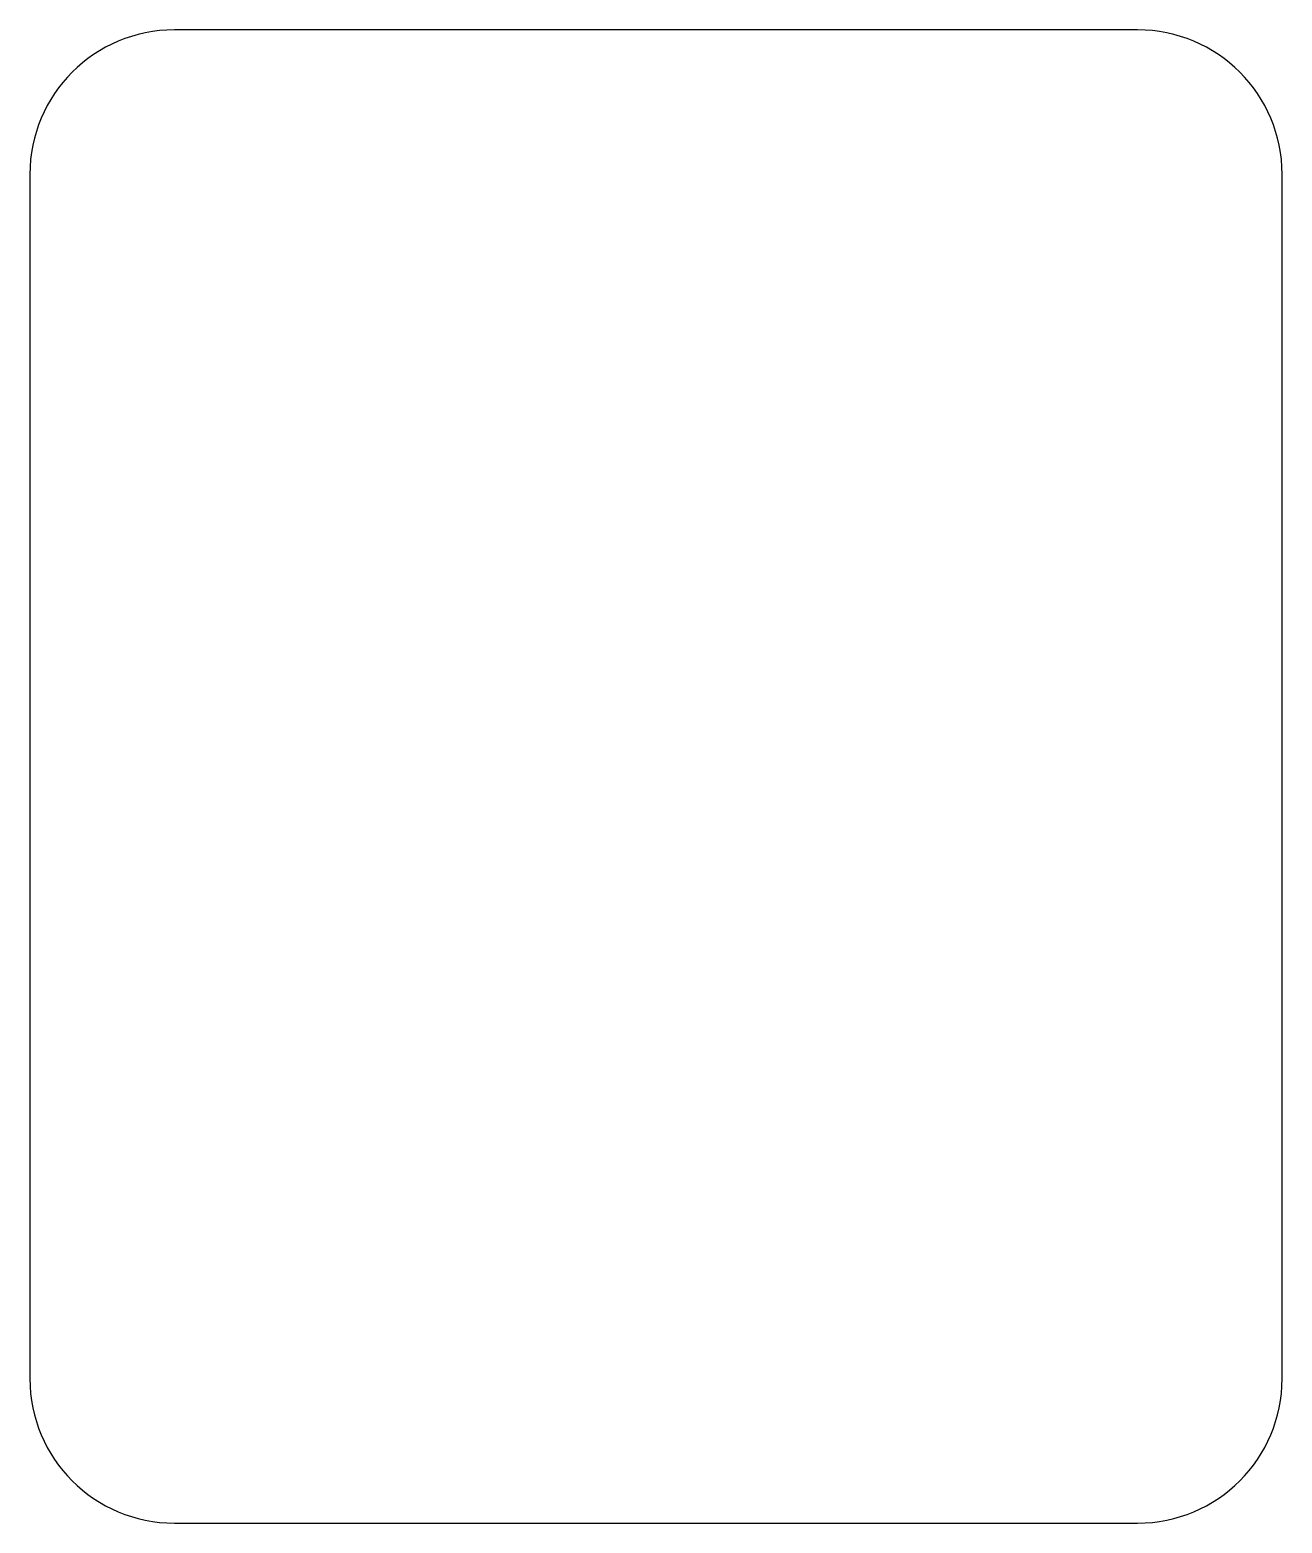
# Model space of a CAD drawing. Header units: millimetres. Extents: x -34.9 to -8.8, y -42.1 to -11.2.
import ezdxf

# ---------------------------------------------------------------- set-up
doc = ezdxf.new("R2010")
doc.units = ezdxf.units.MM
doc.layers.add('Shape2DView', color=7, linetype='CONTINUOUS')

msp = doc.modelspace()

# ---------------------------------------------------------------- linework, layer by layer
at = {"layer": 'Shape2DView'}
for p, q in [((-11.85, -11.15), (-31.85, -11.15)), ((-34.85, -14.15), (-34.85, -39.15)), ((-8.85, -39.15), (-8.85, -14.15)), ((-31.85, -42.15), (-11.85, -42.15))]:
    msp.add_line(p, q, dxfattribs=at)
for centre, start, end in [((-31.85, -14.15), 90, 180), ((-11.85, -14.15), 0, 90), ((-31.85, -39.15), 180, -90), ((-11.85, -39.15), -90, 0)]:
    msp.add_arc(centre, 3, start, end, dxfattribs=at)

doc.saveas('drawing.dxf')
